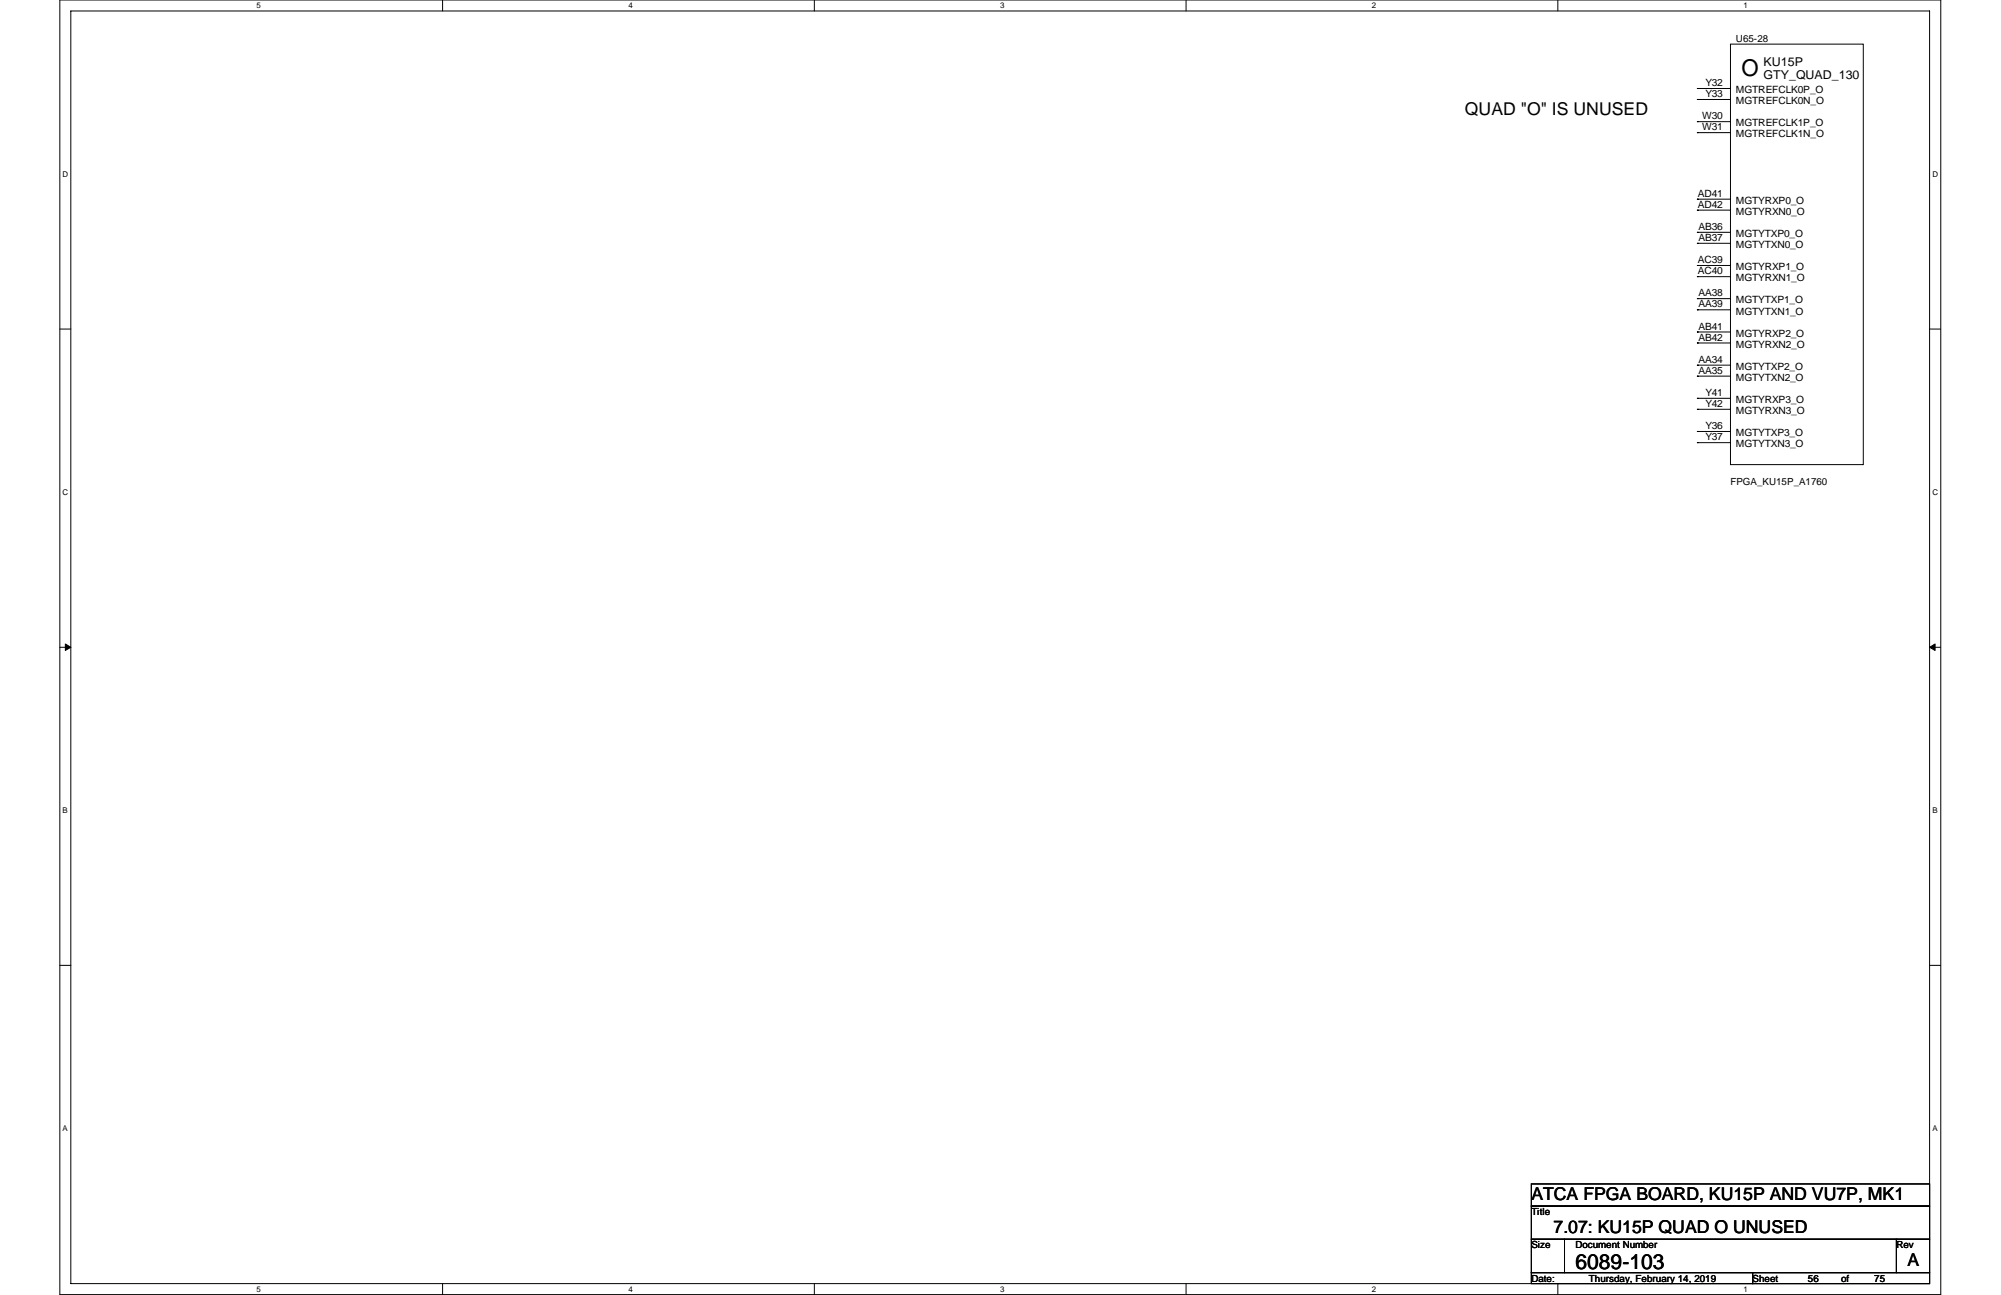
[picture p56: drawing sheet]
<svg xmlns="http://www.w3.org/2000/svg" width="432mm" height="279mm" viewBox="0 0 432 279" stroke-linecap="round" stroke-linejoin="round" font-family="sans-serif">
<defs><g id="words">
<text font-size="5" x="375.8" y="16.4">O</text>
<text font-size="4.5" x="340" y="273.9">6089-103</text>
<g font-size="3.8">
<text x="316.1" y="24.8">QUAD &quot;O&quot; IS UNUSED</text>
<text x="330.5" y="258.8">ATCA FPGA BOARD, KU15P AND VU7P, MK1</text>
<text x="335.2" y="266">7.07: KU15P QUAD O UNUSED</text>
<text x="411.6" y="273.2">A</text>
</g>
<g font-size="2.6">
<text x="380.6" y="14.3">KU15P</text>
<text x="380.6" y="17">GTY_QUAD_130</text>
</g>
<g font-size="2.2">
<text x="368" y="21">Y33</text>
<text x="368" y="18.6">Y32</text>
<text x="374.6" y="22.5">MGTREFCLK0N_O</text>
<text x="374.6" y="20.1">MGTREFCLK0P_O</text>
<text x="367.3" y="28.1">W31</text>
<text x="367.3" y="25.7">W30</text>
<text x="374.6" y="29.6">MGTREFCLK1N_O</text>
<text x="374.6" y="27.3">MGTREFCLK1P_O</text>
<text x="366.4" y="44.8">AD42</text>
<text x="366.4" y="42.5">AD41</text>
<text x="374.6" y="46.4">MGTYRXN0_O</text>
<text x="374.6" y="44">MGTYRXP0_O</text>
<text x="366.5" y="52">AB37</text>
<text x="366.5" y="49.6">AB36</text>
<text x="374.6" y="53.5">MGTYTXN0_O</text>
<text x="374.6" y="51.1">MGTYTXP0_O</text>
<text x="366.4" y="59.2">AC40</text>
<text x="366.4" y="56.8">AC39</text>
<text x="374.6" y="58.3">MGTYRXP1_O</text>
<text x="366.5" y="63.9">AA38</text>
<text x="374.6" y="60.7">MGTYRXN1_O</text>
<text x="374.6" y="65.4">MGTYTXP1_O</text>
<text x="366.5" y="71.1">AB41</text>
<text x="366.5" y="66.3">AA39</text>
<text x="374.6" y="67.9">MGTYTXN1_O</text>
<text x="366.5" y="73.5">AB42</text>
<text x="374.6" y="75">MGTYRXN2_O</text>
<text x="374.6" y="72.6">MGTYRXP2_O</text>
<text x="366.5" y="80.6">AA35</text>
<text x="366.5" y="78.3">AA34</text>
<text x="374.6" y="82.2">MGTYTXN2_O</text>
<text x="374.6" y="79.8">MGTYTXP2_O</text>
<text x="368" y="87.8">Y42</text>
<text x="368" y="85.4">Y41</text>
<text x="374.6" y="89.3">MGTYRXN3_O</text>
<text x="374.6" y="87">MGTYRXP3_O</text>
<text x="368" y="95">Y37</text>
<text x="368" y="92.6">Y36</text>
<text x="374.6" y="94.1">MGTYTXP3_O</text>
<text x="374.6" y="96.5">MGTYTXN3_O</text>
</g>
<g font-size="2.1">
<text x="374.6" y="9.1">U65-28</text>
<text x="373.4" y="104.6">FPGA_KU15P_A1760</text>
<text x="330.5" y="262.2">Title</text>
<text x="330.5" y="269.3">Size</text>
<text x="340" y="269.3">Document Number</text>
<text x="409.2" y="269.3">Rev</text>
<text x="330.5" y="276.5">Date:</text>
<text x="342.9" y="276.5">Thursday, February 14, 2019</text>
<text x="378.2" y="276.5">Sheet</text>
<text x="390.1" y="276.5">56</text>
<text x="397.3" y="276.5">of</text>
<text x="404.5" y="276.5">75</text>
</g>
<g font-size="1.7">
<text x="55.4" y="1.8">5</text>
<text x="135.6" y="1.8">4</text>
<text x="215.8" y="1.8">3</text>
<text x="296" y="1.8">2</text>
<text x="376.3" y="1.8">1</text>
<text x="13.5" y="38.2">D</text>
<text x="417" y="38.2">D</text>
<text x="13.5" y="106.8">C</text>
<text x="417" y="106.8">C</text>
<text x="13.5" y="175.5">B</text>
<text x="417" y="175.5">B</text>
<text x="13.5" y="244.1">A</text>
<text x="417" y="244.1">A</text>
<text x="55.4" y="278.7">5</text>
<text x="135.6" y="278.7">4</text>
<text x="215.8" y="278.7">3</text>
<text x="296" y="278.7">2</text>
<text x="376.3" y="278.7">1</text>
</g>
</g></defs>
<path d="M12.9 0h405.9v279.3h-405.9zM15.3 2.4h401.1v274.5h-401.1z" fill="none" stroke="#000" stroke-width=".22"/>
<g fill="#fff">
<path d="M55.4 .3h.9v1.9h-.9z"/>
<path d="M55.4 277.2h.9v1.9h-.9z"/>
</g>
<path d="M95.5 0v2.4M95.5 276.9v2.4" fill="none" stroke="#000" stroke-width=".22"/>
<g fill="#fff">
<path d="M135.6 .3h.9v1.9h-.9z"/>
<path d="M135.6 277.2h.9v1.9h-.9z"/>
</g>
<path d="M175.7 0v2.4M175.7 276.9v2.4" fill="none" stroke="#000" stroke-width=".22"/>
<g fill="#fff">
<path d="M215.8 .3h.9v1.9h-.9z"/>
<path d="M215.8 277.2h.9v1.9h-.9z"/>
</g>
<path d="M255.9 0v2.4M255.9 276.9v2.4" fill="none" stroke="#000" stroke-width=".22"/>
<g fill="#fff">
<path d="M296 .3h1v1.9h-1z"/>
<path d="M296 277.2h1v1.9h-1z"/>
</g>
<path d="M336.2 0v2.4M336.2 276.9v2.4" fill="none" stroke="#000" stroke-width=".22"/>
<g fill="#fff">
<path d="M376.3 .3h.9v1.9h-.9z"/>
<path d="M376.3 277.2h.9v1.9h-.9z"/>
<path d="M13.5 36.7h1.2v1.9h-1.2z"/>
<path d="M417 36.7h1.2v1.9h-1.2z"/>
<path d="M13.5 105.3h1.2v1.9h-1.2z"/>
<path d="M417 105.3h1.2v1.9h-1.2z"/>
</g>
<path d="M12.9 71h2.4M416.4 71h2.4" fill="none" stroke="#000" stroke-width=".22"/>
<g fill="#fff">
<path d="M13.5 173.9h1.1v2h-1.1z"/>
<path d="M417 173.9h1.1v2h-1.1z"/>
</g>
<path d="M12.9 139.7h2.4M416.4 139.7h2.4" fill="none" stroke="#000" stroke-width=".22"/>
<path d="M14.1 138.9v1.4l1.2-.6zM416.4 139.7l1.2 .6v-1.4z" fill="#000" stroke="#000" stroke-width=".22"/>
<g fill="#fff">
<path d="M13.5 242.6h1.1v1.9h-1.1z"/>
<path d="M417 242.6h1.1v1.9h-1.1z"/>
</g>
<g fill="none" stroke="#000" stroke-width=".22">
<path d="M366.3 19.1h.1M366.3 19.1h7.1M373.4 9.5h28.7v90.7h-28.7zM366.3 21.5h.1M366.3 28.6h.1M366.3 26.2h.1M366.3 21.5h7.1M366.3 28.6h7.1M366.3 26.2h7.1M366.3 45.3h.1M366.3 59.7h.1M366.3 43h.1"/>
<path d="M366.3 57.3h.1M366.3 52.5h.1M366.3 50.1h.1M366.3 45.3h7.1M366.3 59.7h7.1M366.3 43h7.1M366.3 57.3h7.1M366.3 52.5h7.1M366.3 50.1h7.1M366.3 74h.1M366.3 71.6h.1M366.3 66.8h.1"/>
<path d="M366.3 64.4h.1M366.3 78.8h.1M366.3 74h7.1M366.3 71.6h7.1M366.3 66.8h7.1M366.3 64.4h7.1M366.3 78.8h7.1M366.3 88.3h.1M366.3 85.9h.1M366.3 81.2h.1M366.3 95.5h.1M366.3 93.1h.1"/>
<path d="M366.3 88.3h7.1M366.3 85.9h7.1M366.3 81.2h7.1M366.3 95.5h7.1M366.3 93.1h7.1M12.9 208.3h2.4M416.4 208.3h2.4M330.5 255.4h85.9v4.8h-85.9zM330.5 260.2h85.9v7.2h-85.9zM330.5 267.4h7.1v7.2h-7.1zM330.5 274.6h47.7v2.3h-47.7zM337.6 267.4h71.6v7.2h-71.6z"/>
<path d="M378.2 274.6h38.2v2.3h-38.2zM409.2 267.4h7.2v7.2h-7.2z"/>
</g>
<use href="#words"/>
</svg>
